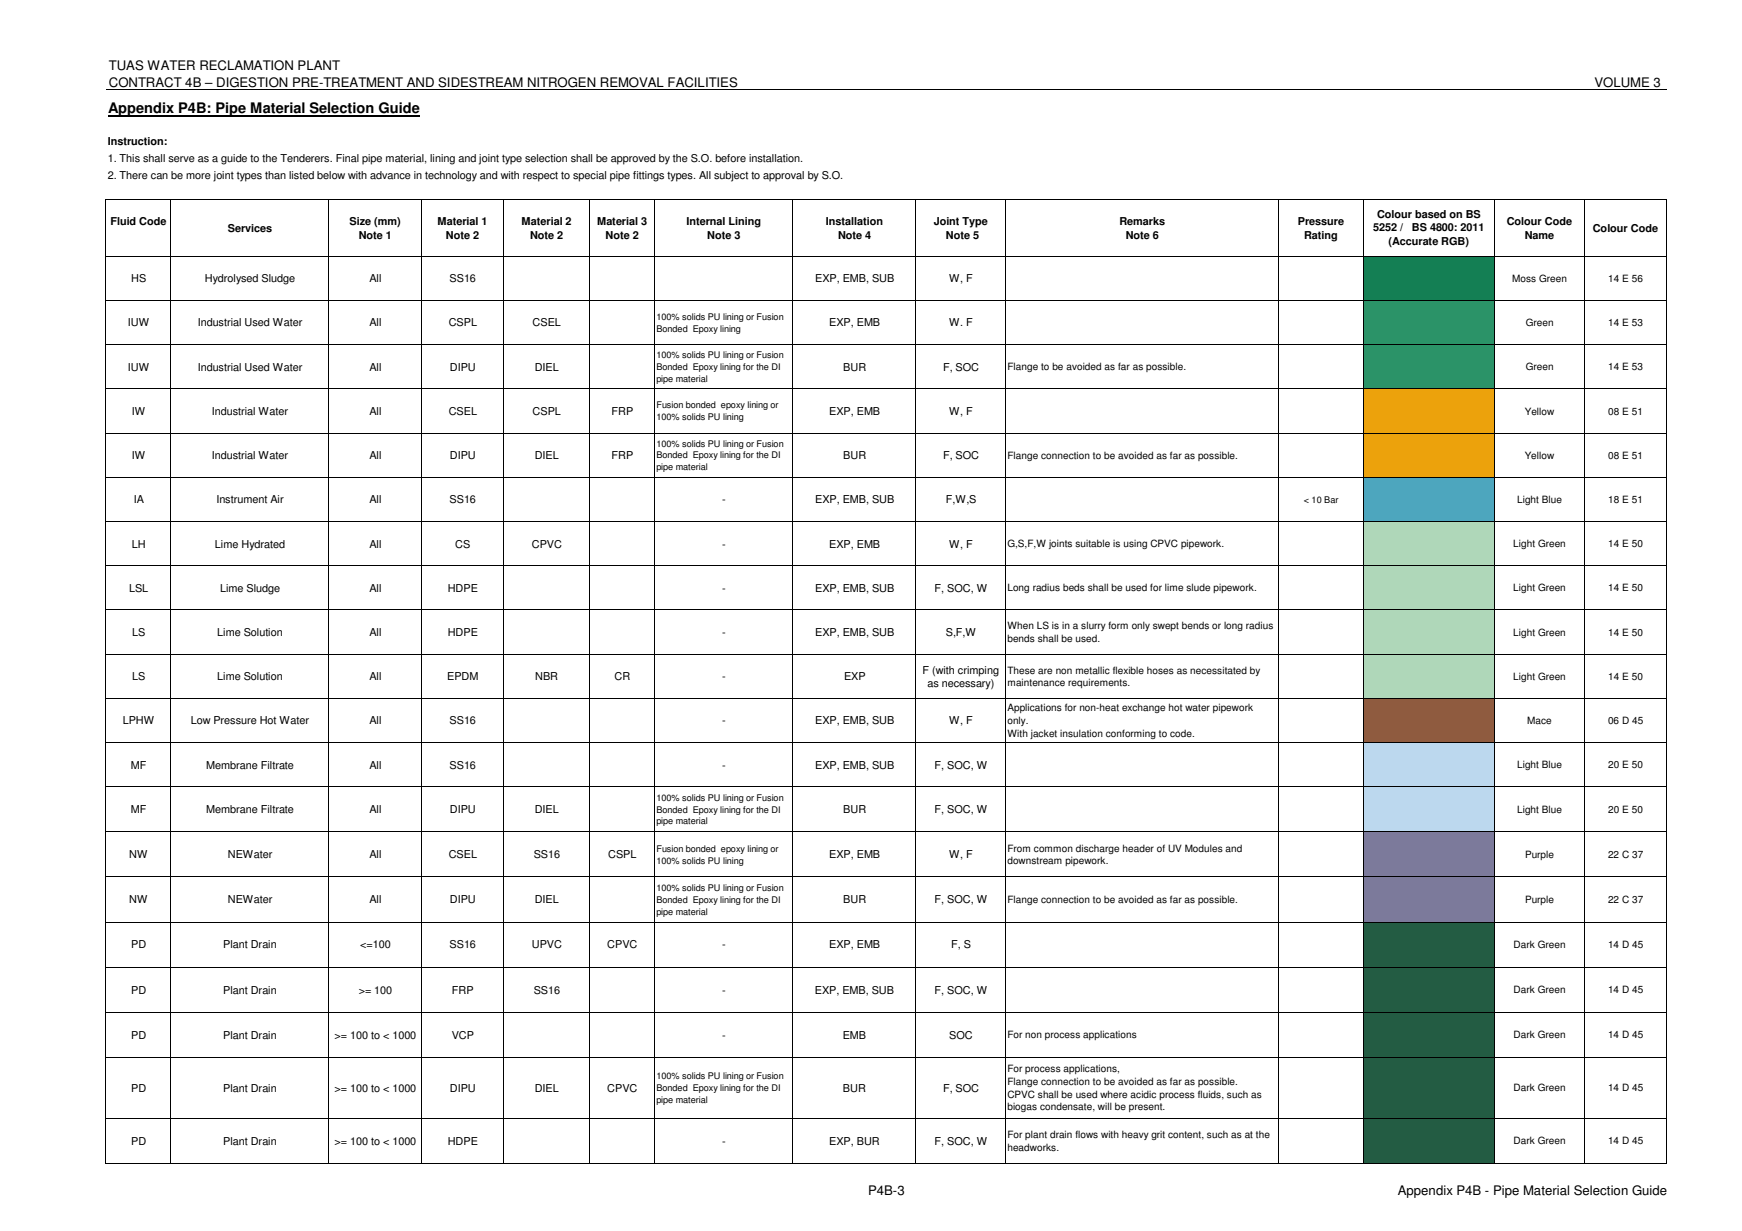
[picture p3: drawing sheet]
<svg xmlns="http://www.w3.org/2000/svg" width="420mm" height="297mm" viewBox="0 0 420 297" stroke-linecap="round" stroke-linejoin="round" font-family="sans-serif">
<defs><g id="words">
<text font-size="3.5" x="26.1" y="27.3">Appendix P4B: Pipe Material Selection Guide</text>
<g font-size="3.2">
<text x="26.3" y="16.8">TUAS WATER RECLAMATION PLANT</text>
<text x="26.3" y="20.9">CONTRACT 4B – DIGESTION PRE-TREATMENT AND SIDESTREAM NITROGEN REMOVAL FACILITIES</text>
<text x="384.6" y="20.9">VOLUME 3 .</text>
<text x="209.4" y="288.3">P4B-3</text>
<text x="337.1" y="288.3">Appendix P4B - Pipe Material Selection Guide</text>
</g>
<g font-size="2.6">
<text x="26" y="35.1">Instruction:</text>
<text x="26" y="39.2">1. This shall serve as a guide to the Tenderers. Final pipe material, lining and joint type selection shall be approved by the S.O. before installation.</text>
<text x="26" y="43.2">2. There can be more joint types than listed below with advance in technology and with respect to special pipe fittings types. All subject to approval by S.O.</text>
<text x="332.1" y="52.5">Colour based on BS</text>
<text x="26.6" y="54.3">Fluid Code</text>
<text x="55" y="56">Services</text>
<text x="84.3" y="54.3">Size (mm)</text>
<text x="86.5" y="57.6">Note 1</text>
<text x="105.5" y="54.3">Material 1</text>
<text x="107.6" y="57.6">Note 2</text>
<text x="125.8" y="54.3">Material 2</text>
<text x="127.8" y="57.6">Note 2</text>
<text x="144" y="54.3">Material 3</text>
<text x="146" y="57.6">Note 2</text>
<text x="165.6" y="54.3">Internal Lining</text>
<text x="170.6" y="57.6">Note 3</text>
<text x="199.2" y="54.3">Installation</text>
<text x="202.1" y="57.6">Note 4</text>
<text x="225.2" y="54.3">Joint Type</text>
<text x="228.1" y="57.6">Note 5</text>
<text x="270" y="54.3">Remarks</text>
<text x="271.5" y="57.6">Note 6</text>
<text x="313" y="54.3">Pressure</text>
<text x="314.5" y="57.6">Rating</text>
<text x="331.2" y="55.8">5252 /</text>
<text x="334.9" y="59.2">(Accurate RGB)</text>
<text x="340.6" y="55.8">BS 4800: 2011</text>
<text x="363.4" y="54.3">Colour Code</text>
<text x="367.7" y="57.6">Name</text>
<text x="384.2" y="56">Colour Code</text>
<text x="31.7" y="68.1">HS</text>
<text x="49.4" y="68.1">Hydrolysed Sludge</text>
<text x="89.1" y="68.1">All</text>
<text x="108.4" y="68.1">SS16</text>
<text x="196.6" y="68.1">EXP, EMB, SUB</text>
<text x="229" y="68.1">W, F</text>
<text x="30.8" y="78.8">IUW</text>
<text x="47.7" y="78.8">Industrial Used Water</text>
<text x="89.1" y="78.8">All</text>
<text x="108.2" y="78.8">CSPL</text>
<text x="128.5" y="78.8">CSEL</text>
<text x="200" y="78.8">EXP, EMB</text>
<text x="229" y="78.8">W. F</text>
<text x="30.8" y="89.5">IUW</text>
<text x="47.7" y="89.5">Industrial Used Water</text>
<text x="89.1" y="89.5">All</text>
<text x="108.5" y="89.5">DIPU</text>
<text x="129" y="89.5">DIEL</text>
<text x="203.4" y="89.5">BUR</text>
<text x="227.4" y="89.5">F, SOC</text>
<text x="31.8" y="100.1">IW</text>
<text x="51.1" y="100.1">Industrial Water</text>
<text x="89.1" y="100.1">All</text>
<text x="108.2" y="100.1">CSEL</text>
<text x="128.5" y="100.1">CSPL</text>
<text x="147.5" y="100.1">FRP</text>
<text x="200" y="100.1">EXP, EMB</text>
<text x="229" y="100.1">W, F</text>
<text x="31.8" y="110.8">IW</text>
<text x="51.1" y="110.8">Industrial Water</text>
<text x="89.1" y="110.8">All</text>
<text x="108.5" y="110.8">DIPU</text>
<text x="129" y="110.8">DIEL</text>
<text x="147.5" y="110.8">FRP</text>
<text x="203.4" y="110.8">BUR</text>
<text x="227.4" y="110.8">F, SOC</text>
<text x="32.2" y="121.5">IA</text>
<text x="52.2" y="121.5">Instrument Air</text>
<text x="89.1" y="121.5">All</text>
<text x="108.4" y="121.5">SS16</text>
<text x="174.2" y="121.5">-</text>
<text x="196.6" y="121.5">EXP, EMB, SUB</text>
<text x="228.1" y="121.5">F,W,S</text>
<text x="31.8" y="132.1">LH</text>
<text x="51.8" y="132.1">Lime Hydrated</text>
<text x="89.1" y="132.1">All</text>
<text x="109.8" y="132.1">CS</text>
<text x="128.3" y="132.1">CPVC</text>
<text x="174.2" y="132.1">-</text>
<text x="200" y="132.1">EXP, EMB</text>
<text x="229" y="132.1">W, F</text>
<text x="31.1" y="142.8">LSL</text>
<text x="53.1" y="142.8">Lime Sludge</text>
<text x="89.1" y="142.8">All</text>
<text x="108" y="142.8">HDPE</text>
<text x="174.2" y="142.8">-</text>
<text x="196.6" y="142.8">EXP, EMB, SUB</text>
<text x="225.4" y="142.8">F, SOC, W</text>
<text x="31.9" y="153.5">LS</text>
<text x="52.4" y="153.5">Lime Solution</text>
<text x="89.1" y="153.5">All</text>
<text x="108" y="153.5">HDPE</text>
<text x="174.2" y="153.5">-</text>
<text x="196.6" y="153.5">EXP, EMB, SUB</text>
<text x="228.1" y="153.5">S,F,W</text>
<text x="31.9" y="164.1">LS</text>
<text x="52.4" y="164.1">Lime Solution</text>
<text x="89.1" y="164.1">All</text>
<text x="107.9" y="164.1">EPDM</text>
<text x="129.1" y="164.1">NBR</text>
<text x="148.2" y="164.1">CR</text>
<text x="174.2" y="164.1">-</text>
<text x="203.6" y="164.1">EXP</text>
<text x="222.5" y="162.5">F (with crimping</text>
<text x="223.7" y="165.7">as necessary)</text>
<text x="29.6" y="174.8">LPHW</text>
<text x="46" y="174.8">Low Pressure Hot Water</text>
<text x="89.1" y="174.8">All</text>
<text x="108.4" y="174.8">SS16</text>
<text x="174.2" y="174.8">-</text>
<text x="196.6" y="174.8">EXP, EMB, SUB</text>
<text x="229" y="174.8">W, F</text>
<text x="31.6" y="185.5">MF</text>
<text x="49.7" y="185.5">Membrane Filtrate</text>
<text x="89.1" y="185.5">All</text>
<text x="108.4" y="185.5">SS16</text>
<text x="174.2" y="185.5">-</text>
<text x="196.6" y="185.5">EXP, EMB, SUB</text>
<text x="225.4" y="185.5">F, SOC, W</text>
<text x="31.6" y="196.2">MF</text>
<text x="49.7" y="196.2">Membrane Filtrate</text>
<text x="89.1" y="196.2">All</text>
<text x="108.5" y="196.2">DIPU</text>
<text x="129" y="196.2">DIEL</text>
<text x="203.4" y="196.2">BUR</text>
<text x="225.4" y="196.2">F, SOC, W</text>
<text x="31.2" y="207.1">NW</text>
<text x="54.9" y="207.1">NEWater</text>
<text x="89.1" y="207.1">All</text>
<text x="108.2" y="207.1">CSEL</text>
<text x="128.7" y="207.1">SS16</text>
<text x="146.7" y="207.1">CSPL</text>
<text x="200" y="207.1">EXP, EMB</text>
<text x="229" y="207.1">W, F</text>
<text x="31.2" y="218">NW</text>
<text x="54.9" y="218">NEWater</text>
<text x="89.1" y="218">All</text>
<text x="108.5" y="218">DIPU</text>
<text x="129" y="218">DIEL</text>
<text x="203.4" y="218">BUR</text>
<text x="225.4" y="218">F, SOC, W</text>
<text x="31.7" y="228.9">PD</text>
<text x="53.8" y="228.9">Plant Drain</text>
<text x="86.9" y="228.9">&lt;=100</text>
<text x="108.4" y="228.9">SS16</text>
<text x="128.3" y="228.9">UPVC</text>
<text x="146.5" y="228.9">CPVC</text>
<text x="174.2" y="228.9">-</text>
<text x="200" y="228.9">EXP, EMB</text>
<text x="229.4" y="228.9">F, S</text>
<text x="31.7" y="239.7">PD</text>
<text x="53.8" y="239.7">Plant Drain</text>
<text x="86.5" y="239.7">&gt;= 100</text>
<text x="109" y="239.7">FRP</text>
<text x="128.7" y="239.7">SS16</text>
<text x="174.2" y="239.7">-</text>
<text x="196.5" y="239.7">EXP, EMB, SUB</text>
<text x="225.4" y="239.7">F, SOC, W</text>
<text x="31.7" y="250.6">PD</text>
<text x="53.8" y="250.6">Plant Drain</text>
<text x="80.7" y="250.6">&gt;= 100 to &lt; 1000</text>
<text x="109" y="250.6">VCP</text>
<text x="174.2" y="250.6">-</text>
<text x="203.3" y="250.6">EMB</text>
<text x="229" y="250.6">SOC</text>
<text x="31.7" y="263.4">PD</text>
<text x="53.8" y="263.4">Plant Drain</text>
<text x="80.7" y="263.4">&gt;= 100 to &lt; 1000</text>
<text x="108.5" y="263.4">DIPU</text>
<text x="129" y="263.4">DIEL</text>
<text x="146.5" y="263.4">CPVC</text>
<text x="203.3" y="263.4">BUR</text>
<text x="227.4" y="263.4">F, SOC</text>
<text x="31.7" y="276.2">PD</text>
<text x="53.8" y="276.2">Plant Drain</text>
<text x="80.7" y="276.2">&gt;= 100 to &lt; 1000</text>
<text x="108" y="276.2">HDPE</text>
<text x="174.2" y="276.2">-</text>
<text x="200" y="276.2">EXP, BUR</text>
<text x="225.4" y="276.2">F, SOC, W</text>
</g>
<g font-size="2.4">
<text x="364.7" y="68">Moss Green</text>
<text x="387.9" y="68">14 E 56</text>
<text x="368" y="78.7">Green</text>
<text x="387.9" y="78.7">14 E 53</text>
<text x="243" y="89.4">Flange to be avoided as far as possible.</text>
<text x="368" y="89.4">Green</text>
<text x="387.9" y="89.4">14 E 53</text>
<text x="367.8" y="100">Yellow</text>
<text x="387.9" y="100">08 E 51</text>
<text x="243" y="110.7">Flange connection to be avoided as far as possible.</text>
<text x="367.8" y="110.7">Yellow</text>
<text x="387.9" y="110.7">08 E 51</text>
<text x="365.9" y="121.4">Light Blue</text>
<text x="387.9" y="121.4">18 E 51</text>
<text x="243" y="132">G,S,F,W joints suitable is using CPVC pipework.</text>
<text x="365" y="132">Light Green</text>
<text x="387.9" y="132">14 E 50</text>
<text x="243" y="142.7">Long radius beds shall be used for lime slude pipework.</text>
<text x="365" y="142.7">Light Green</text>
<text x="387.9" y="142.7">14 E 50</text>
<text x="243" y="151.8">When LS is in a slurry form only swept bends or long radius</text>
<text x="243" y="154.9">bends shall be used.</text>
<text x="365" y="153.4">Light Green</text>
<text x="387.9" y="153.4">14 E 50</text>
<text x="243" y="162.5">These are non metallic flexible hoses as necessitated by</text>
<text x="243" y="165.6">maintenance requirements.</text>
<text x="365" y="164">Light Green</text>
<text x="387.9" y="164">14 E 50</text>
<text x="243" y="171.7">Applications for non-heat exchange hot water pipework</text>
<text x="243" y="174.7">only.</text>
<text x="243" y="177.8">With jacket insulation conforming to code.</text>
<text x="368.4" y="174.7">Mace</text>
<text x="387.8" y="174.7">06 D 45</text>
<text x="365.9" y="185.4">Light Blue</text>
<text x="387.9" y="185.4">20 E 50</text>
<text x="365.9" y="196.1">Light Blue</text>
<text x="387.9" y="196.1">20 E 50</text>
<text x="243" y="205.5">From common discharge header of UV Modules and</text>
<text x="243" y="208.5">downstream pipework.</text>
<text x="367.8" y="207">Purple</text>
<text x="387.8" y="207">22 C 37</text>
<text x="243" y="217.9">Flange connection to be avoided as far as possible.</text>
<text x="367.8" y="217.9">Purple</text>
<text x="387.8" y="217.9">22 C 37</text>
<text x="365.1" y="228.8">Dark Green</text>
<text x="387.8" y="228.8">14 D 45</text>
<text x="365.1" y="239.6">Dark Green</text>
<text x="387.8" y="239.6">14 D 45</text>
<text x="243" y="250.5">For non process applications</text>
<text x="365.1" y="250.5">Dark Green</text>
<text x="387.8" y="250.5">14 D 45</text>
<text x="243" y="258.7">For process applications,</text>
<text x="243" y="261.8">Flange connection to be avoided as far as possible.</text>
<text x="365.1" y="263.3">Dark Green</text>
<text x="387.8" y="263.3">14 D 45</text>
<text x="243" y="264.8">CPVC shall be used where acidic process fluids, such as</text>
<text x="243" y="267.9">biogas condensate, will be present.</text>
<text x="243" y="274.6">For plant drain flows with heavy grit content, such as at the</text>
<text x="243" y="277.6">headworks.</text>
<text x="365.1" y="276.1">Dark Green</text>
<text x="387.8" y="276.1">14 D 45</text>
</g>
<g font-size="2.2">
<text x="158.3" y="77.2">100% solids PU lining or Fusion</text>
<text x="158.3" y="80.1">Bonded Epoxy lining</text>
<text x="158.3" y="86.4">100% solids PU lining or Fusion</text>
<text x="158.3" y="89.3">Bonded Epoxy lining for the DI</text>
<text x="158.3" y="92.1">pipe material</text>
<text x="158.3" y="98.6">Fusion bonded epoxy lining or</text>
<text x="158.3" y="101.4">100% solids PU lining</text>
<text x="158.3" y="107.8">100% solids PU lining or Fusion</text>
<text x="158.3" y="110.6">Bonded Epoxy lining for the DI</text>
<text x="158.3" y="113.5">pipe material</text>
<text x="314.5" y="121.3">&lt; 10 Bar</text>
<text x="158.3" y="193.3">100% solids PU lining or Fusion</text>
<text x="158.3" y="196.1">Bonded Epoxy lining for the DI</text>
<text x="158.3" y="198.9">pipe material</text>
<text x="158.3" y="205.5">Fusion bonded epoxy lining or</text>
<text x="158.3" y="208.4">100% solids PU lining</text>
<text x="158.3" y="215">100% solids PU lining or Fusion</text>
<text x="158.3" y="217.8">Bonded Epoxy lining for the DI</text>
<text x="158.3" y="220.7">pipe material</text>
<text x="158.3" y="260.4">100% solids PU lining or Fusion</text>
<text x="158.3" y="263.3">Bonded Epoxy lining for the DI</text>
<text x="158.3" y="266.1">pipe material</text>
</g>
</g></defs>
<path d="M26.1 27.9h75.1" fill="none" stroke="#000" stroke-width=".38"/>
<g fill="none" stroke="#000" stroke-width=".24">
<path d="M25.5 21.7h376.4M25.5 48.1v13.7M25.6 48.2h376.4M41.2 48.3v13.5M79.3 48.3v13.5M101.6 48.3v13.5M121.5 48.3v13.5M142.1 48.3v13.5M157.9 48.3v13.5M191.2 48.3v13.5M220.9 48.3v13.5M242.5 48.3v13.5"/>
<path d="M308.4 48.3v13.5M328.8 48.3v13.6M360.4 48.3v13.6M382.1 48.3v13.5M401.9 48.3v13.5M328.9 61.8h31.6"/>
</g>
<g fill="#fff">
<path d="M25.6 61.9h15.7v10.6h-15.7z"/>
<path d="M41.2 61.9h38.1v10.6h-38.1z"/>
<path d="M79.3 61.9h249.5v10.6h-249.5z"/>
</g>
<path d="M328.7 61.9h31.8v10.6h-31.8z" fill="#147f54"/>
<g fill="#fff">
<path d="M360.4 61.9h21.7v10.6h-21.7z"/>
<path d="M382 61.9h19.9v10.6h-19.9z"/>
<path d="M25.6 72.5h15.7v21.4h-15.7z"/>
<path d="M41.2 72.5h38.1v21.4h-38.1z"/>
<path d="M79.3 72.5h249.5v21.4h-249.5z"/>
</g>
<path d="M328.7 72.5h31.8v21.4h-31.8z" fill="#2b9368"/>
<g fill="#fff">
<path d="M360.4 72.5h21.7v21.4h-21.7z"/>
<path d="M382 72.5h19.9v21.4h-19.9z"/>
<path d="M25.6 93.8h15.7v21.4h-15.7z"/>
<path d="M41.2 93.8h38.1v21.4h-38.1z"/>
<path d="M79.3 93.8h229.1v21.4h-229.1z"/>
</g>
<path d="M328.7 93.8h31.8v21.4h-31.8z" fill="#eca20c"/>
<g fill="#fff">
<path d="M360.4 93.8h21.7v21.4h-21.7z"/>
<path d="M382 93.8h19.9v21.4h-19.9z"/>
<path d="M25.6 115.1h15.7v10.8h-15.7z"/>
<path d="M41.2 115.1h38.1v10.8h-38.1z"/>
<path d="M79.3 115.1h249.5v10.8h-249.5z"/>
</g>
<path d="M328.7 115.1h31.8v10.8h-31.8z" fill="#4da6be"/>
<g fill="#fff">
<path d="M360.4 115.1h21.7v10.8h-21.7z"/>
<path d="M382 115.1h19.9v10.8h-19.9z"/>
<path d="M25.6 125.8h15.7v42.7h-15.7z"/>
<path d="M41.2 125.8h38.1v42.7h-38.1z"/>
<path d="M79.3 125.8h249.5v42.7h-249.5z"/>
</g>
<path d="M328.7 125.8h31.8v42.7h-31.8z" fill="#afd7b9"/>
<g fill="#fff">
<path d="M360.4 125.8h21.7v42.7h-21.7z"/>
<path d="M382 125.8h19.9v42.7h-19.9z"/>
<path d="M25.6 168.5h15.7v10.7h-15.7z"/>
<path d="M41.2 168.5h38.1v10.7h-38.1z"/>
<path d="M79.3 168.5h249.5v10.7h-249.5z"/>
</g>
<path d="M328.7 168.5h31.8v10.7h-31.8z" fill="#8f5b3f"/>
<g fill="#fff">
<path d="M360.4 168.5h21.7v10.7h-21.7z"/>
<path d="M382 168.5h19.9v10.7h-19.9z"/>
<path d="M25.6 179.2h15.7v21.5h-15.7z"/>
<path d="M41.2 179.2h38.1v21.5h-38.1z"/>
<path d="M79.3 179.2h249.5v21.5h-249.5z"/>
</g>
<path d="M328.7 179.2h31.8v21.5h-31.8z" fill="#bcd8ee"/>
<g fill="#fff">
<path d="M360.4 179.2h21.7v21.5h-21.7z"/>
<path d="M382 179.2h19.9v21.5h-19.9z"/>
<path d="M25.6 200.7h15.7v21.8h-15.7z"/>
<path d="M41.2 200.7h38.1v21.8h-38.1z"/>
<path d="M79.3 200.7h229.1v21.8h-229.1z"/>
</g>
<path d="M328.7 200.7h31.8v21.8h-31.8z" fill="#7c7a9b"/>
<g fill="#fff">
<path d="M360.4 200.7h21.7v21.8h-21.7z"/>
<path d="M382 200.7h19.9v21.8h-19.9z"/>
<path d="M25.6 222.5h15.7v58.2h-15.7z"/>
<path d="M41.2 222.5h38.1v58.2h-38.1z"/>
<path d="M79.3 222.5h249.5v58.2h-249.5z"/>
</g>
<path d="M328.7 222.5h31.8v58.2h-31.8z" fill="#235c43"/>
<g fill="#fff">
<path d="M360.4 222.5h21.7v58.2h-21.7z"/>
<path d="M382 222.5h19.9v58.2h-19.9z"/>
</g>
<g fill="none" stroke="#000" stroke-width=".24">
<path d="M25.5 61.7v219.1M25.6 61.8h376.2M25.6 72.5h376.2M41.2 61.9v218.9M79.3 61.9v218.9M101.6 61.9v218.9M121.5 61.9v218.9M142.1 61.9v218.9M157.9 61.9v218.9M191.2 61.9v218.9M220.9 61.9v218.9M242.5 61.9v218.9"/>
<path d="M308.4 61.9v218.9M328.8 61.9v218.9M360.4 61.9v10.5M360.4 72.6v10.5M382.1 61.9v10.5M382.1 72.6v10.5M401.9 61.7v218.9M25.6 83.2h376.2M25.6 93.8h376.2M360.4 83.3v10.4M360.4 93.9v10.5M382.1 83.3v10.4"/>
<path d="M382.1 93.9v10.5M25.6 104.5h376.2M25.6 115.2h376.2M360.4 104.6v10.5M360.4 115.3v10.4M382.1 104.6v10.5M382.1 115.3v10.4M25.6 125.8h376.2M25.6 136.5h376.2M360.4 125.9v10.5M360.4 136.6v10.5M382.1 125.9v10.5"/>
<path d="M382.1 136.6v10.5M25.6 147.2h376.2M25.6 157.8h376.2M360.4 147.3v10.4M360.4 157.9v10.5M382.1 147.3v10.4M382.1 157.9v10.5M25.6 168.5h376.2M25.6 179.2h376.2M360.4 168.6v10.5M360.4 179.3v10.4M382.1 168.6v10.5"/>
<path d="M382.1 179.3v10.4M25.6 189.8h376.2M360.4 189.9v10.7M382.1 189.9v10.7M25.6 200.7h376.2M25.6 211.6h376.2M360.4 200.8v10.7M360.4 211.7v10.7M382.1 200.8v10.7M382.1 211.7v10.7M25.6 222.5h376.2M25.6 233.4h376.2"/>
<path d="M360.4 222.6v10.7M360.4 233.5v10.6M382.1 222.6v10.7M382.1 233.5v10.6M25.6 244.2h376.2M25.6 255.1h376.2M360.4 244.3v10.7M360.4 255.2v14.5M382.1 244.3v10.7M382.1 255.2v14.5M25.6 269.8h376.2M360.4 269.9v10.7"/>
<path d="M382.1 269.9v10.7M25.6 280.7h376.4"/>
</g>
<use href="#words"/>
</svg>
